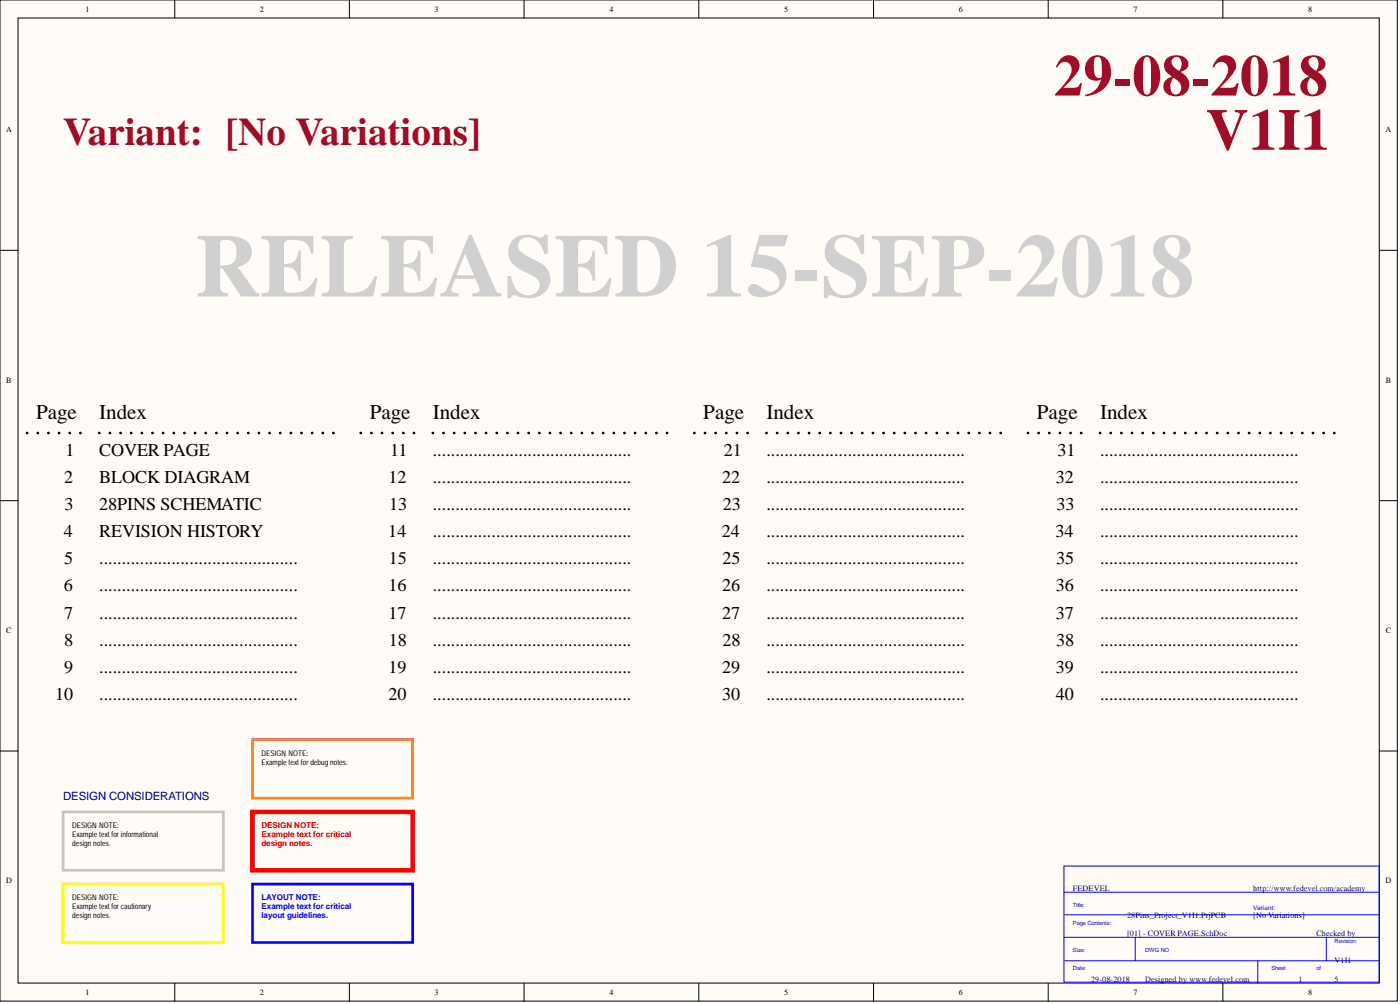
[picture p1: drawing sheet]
<svg xmlns="http://www.w3.org/2000/svg" width="393mm" height="282mm" viewBox="0 0 393 282" stroke-linecap="round" stroke-linejoin="round" font-family="sans-serif">
<defs><g id="words">
<text font-size="25.2" fill="#d0d0d0" x="54.9" y="83.2">RELEASED 15-SEP-2018</text>
<g font-size="16.5" fill="#9e0e29">
<text x="296.1" y="26.8">29-08-2018</text>
<text x="338.9" y="42">V1I1</text>
</g>
<text font-size="11" fill="#9e0e29" x="17.7" y="40.7">Variant: [No Variations]</text>
<g font-size="5.9">
<text x="10.1" y="117.8">Page</text>
<text x="27.9" y="117.8">Index</text>
<text x="103.9" y="117.8">Page</text>
<text x="121.6" y="117.8">Index</text>
<text x="197.6" y="117.8">Page</text>
<text x="215.3" y="117.8">Index</text>
<text x="291.3" y="117.8">Page</text>
<text x="309.1" y="117.8">Index</text>
</g>
<g font-size="5.1">
<text x="18.4" y="128.1">1</text>
<text x="27.9" y="128.1">COVER PAGE</text>
<text x="109.6" y="128.1">11</text>
<text x="121.6" y="128.1">............................................</text>
<text x="203.3" y="128.1">21</text>
<text x="215.3" y="128.1">............................................</text>
<text x="297.1" y="128.1">31</text>
<text x="309.1" y="128.1">............................................</text>
<text x="18" y="135.7">2</text>
<text x="27.9" y="135.7">BLOCK DIAGRAM</text>
<text x="109.2" y="135.7">12</text>
<text x="121.6" y="135.7">............................................</text>
<text x="202.9" y="135.7">22</text>
<text x="215.3" y="135.7">............................................</text>
<text x="296.7" y="135.7">32</text>
<text x="309.1" y="135.7">............................................</text>
<text x="18.2" y="143.3">3</text>
<text x="27.9" y="143.3">28PINS SCHEMATIC</text>
<text x="109.4" y="143.3">13</text>
<text x="121.6" y="143.3">............................................</text>
<text x="203.1" y="143.3">23</text>
<text x="215.3" y="143.3">............................................</text>
<text x="296.8" y="143.3">33</text>
<text x="309.1" y="143.3">............................................</text>
<text x="17.9" y="150.9">4</text>
<text x="27.9" y="150.9">REVISION HISTORY</text>
<text x="109.1" y="150.9">14</text>
<text x="121.6" y="150.9">............................................</text>
<text x="202.8" y="150.9">24</text>
<text x="215.3" y="150.9">............................................</text>
<text x="296.6" y="150.9">34</text>
<text x="309.1" y="150.9">............................................</text>
<text x="18.1" y="158.5">5</text>
<text x="27.9" y="158.5">............................................</text>
<text x="109.3" y="158.5">15</text>
<text x="121.6" y="158.5">............................................</text>
<text x="203" y="158.5">25</text>
<text x="215.3" y="158.5">............................................</text>
<text x="296.7" y="158.5">35</text>
<text x="309.1" y="158.5">............................................</text>
<text x="17.9" y="166.1">6</text>
<text x="27.9" y="166.1">............................................</text>
<text x="109.2" y="166.1">16</text>
<text x="121.6" y="166.1">............................................</text>
<text x="202.9" y="166.1">26</text>
<text x="215.3" y="166.1">............................................</text>
<text x="296.7" y="166.1">36</text>
<text x="309.1" y="166.1">............................................</text>
<text x="18" y="173.7">7</text>
<text x="27.9" y="173.7">............................................</text>
<text x="109.2" y="173.7">17</text>
<text x="121.6" y="173.7">............................................</text>
<text x="202.9" y="173.7">27</text>
<text x="215.3" y="173.7">............................................</text>
<text x="296.7" y="173.7">37</text>
<text x="309.1" y="173.7">............................................</text>
<text x="18.1" y="181.3">8</text>
<text x="27.9" y="181.3">............................................</text>
<text x="109.3" y="181.3">18</text>
<text x="121.6" y="181.3">............................................</text>
<text x="203" y="181.3">28</text>
<text x="215.3" y="181.3">............................................</text>
<text x="296.7" y="181.3">38</text>
<text x="309.1" y="181.3">............................................</text>
<text x="18" y="188.9">9</text>
<text x="27.9" y="188.9">............................................</text>
<text x="109.2" y="188.9">19</text>
<text x="121.6" y="188.9">............................................</text>
<text x="202.9" y="188.9">29</text>
<text x="215.3" y="188.9">............................................</text>
<text x="296.7" y="188.9">39</text>
<text x="309.1" y="188.9">............................................</text>
<text x="15.5" y="196.5">10</text>
<text x="27.9" y="196.5">............................................</text>
<text x="109.2" y="196.5">20</text>
<text x="121.6" y="196.5">............................................</text>
<text x="202.9" y="196.5">30</text>
<text x="215.3" y="196.5">............................................</text>
<text x="296.7" y="196.5">40</text>
<text x="309.1" y="196.5">............................................</text>
</g>
<text font-size="3.2" fill="#000080" x="17.7" y="224.7">DESIGN CONSIDERATIONS</text>
<g font-size="2.3">
<text x="24" y="3.3">1</text>
<text x="73" y="3.3">2</text>
<text x="122.1" y="3.3">3</text>
<text x="171.3" y="3.3">4</text>
<text x="220.3" y="3.3">5</text>
<text x="269.4" y="3.3">6</text>
<text x="318.4" y="3.3">7</text>
<text x="367.6" y="3.3">8</text>
<text x="1.7" y="37.1">A</text>
<text x="389.3" y="37.1">A</text>
<text x="1.8" y="107.5">B</text>
<text x="389.4" y="107.5">B</text>
<text x="1.8" y="177.7">C</text>
<text x="389.4" y="177.7">C</text>
<text x="1.7" y="248">D</text>
<text x="389.3" y="248">D</text>
<text x="24" y="279.4">1</text>
<text x="73" y="279.4">2</text>
<text x="122.1" y="279.4">3</text>
<text x="171.3" y="279.4">4</text>
<text x="220.3" y="279.4">5</text>
<text x="269.4" y="279.4">6</text>
<text x="318.4" y="279.4">7</text>
<text x="367.6" y="279.4">8</text>
</g>
<g font-size="2.3" fill="#f00">
<text x="73.5" y="232.5">DESIGN NOTE:</text>
<text x="73.5" y="235">Example text for critical</text>
<text x="73.5" y="237.6">design notes.</text>
</g>
<g font-size="2.3" fill="#000080">
<text x="301.5" y="250.2">FEDEVEL</text>
<text x="352.1" y="250.2">http://www.fedevel.com/academy</text>
<text x="316.7" y="257.8">28Pins_Project_V1I1.PrjPCB</text>
<text x="352.1" y="257.8">[No Variations]</text>
<text x="316.7" y="262.9">[01] - COVER PAGE.SchDoc</text>
<text x="369.9" y="262.9">Checked by</text>
<text x="306.5" y="275.6">29-08-2018</text>
<text x="321.7" y="275.6">Designed by www.fedevel.com</text>
<text x="364.8" y="275.6">1</text>
<text x="374.9" y="270.5">V1I1</text>
<text x="374.9" y="275.6">5</text>
</g>
<g font-size="2.3" fill="#00f">
<text x="73.5" y="252.8">LAYOUT NOTE:</text>
<text x="73.5" y="255.3">Example text for critical</text>
<text x="73.5" y="257.8">layout guidelines.</text>
</g>
<g font-size="2.2">
<text x="73.5" y="212.2">DESIGN NOTE:</text>
<text x="73.5" y="214.8">Example text for debug notes.</text>
<text x="20.3" y="232.5">DESIGN NOTE:</text>
<text x="20.3" y="235">Example text for informational</text>
<text x="20.3" y="237.6">design notes.</text>
<text x="20.3" y="252.8">DESIGN NOTE:</text>
<text x="20.3" y="255.3">Example text for cautionary</text>
<text x="20.3" y="257.8">design notes.</text>
</g>
<text font-size="1.8" fill="#00f" x="352.1" y="255.4">Variant:</text>
<g font-size="1.6" fill="#00f">
<text x="301.5" y="254.7">Title:</text>
<text x="301.5" y="259.8">Page Contents:</text>
<text x="301.5" y="267.4">Size:</text>
<text x="321.7" y="267.4">DWG NO</text>
<text x="374.9" y="264.8">Revision:</text>
<text x="301.5" y="272.4">Date:</text>
<text x="357.2" y="272.4">Sheet</text>
<text x="369.9" y="272.4">of</text>
</g>
</g></defs>
<g fill="#fffcf8" stroke="#000" stroke-width=".28">
<path d="M0 0h392.6v281.1h-392.6z"/>
<path d="M5.1 5.1h382.4v270.9h-382.4z"/>
</g>
<g fill="none" stroke="#000" stroke-width=".28">
<path d="M49.1 0v5.1M98.2 0v5.1M147.2 0v5.1M196.3 0v5.1M245.4 0v5.1M294.5 0v5.1M343.6 0v5.1M0 70.3h5.1M387.6 70.3h5.1M0 140.6h5.1M387.6 140.6h5.1M0 210.8h5.1"/>
<path d="M387.6 210.8h5.1M49.1 276.1v5M98.2 276.1v5M147.2 276.1v5M196.3 276.1v5M245.4 276.1v5M294.5 276.1v5M343.6 276.1v5"/>
</g>
<path d="M298.9 243.1h88.6v32.6h-88.6zM298.9 250.5h88.7M299.2 256.8h88.4M298.9 263.2h88.7M299.2 269.7h88.4M318.9 263.2v6.5M353.4 269.7v6.4M372.7 263.2v6.5" fill="none" stroke="#00f" stroke-width=".28"/>
<path d="M7.6 121.6h15.2M27.9 121.6h65.8M101.3 121.6h15.2M121.6 121.6h65.9M195.1 121.6h15.2M215.3 121.6h65.9M288.8 121.6h15.2M309.1 121.6h65.8" fill="none" stroke="#000" stroke-width=".76" stroke-dasharray="0 2.9"/>
<path d="M17.7 227.9h45.1v16.4h-45.1z" fill="none" stroke="#c6c3c6" stroke-width=".76"/>
<path d="M17.7 248.2h45.1v16.4h-45.1z" fill="none" stroke="#ff0" stroke-width=".76"/>
<path d="M70.9 227.9h45.1v16.4h-45.1z" fill="none" stroke="#f00" stroke-width="1.3"/>
<path d="M70.9 248.2h45.1v16.4h-45.1z" fill="none" stroke="#00f" stroke-width=".76"/>
<path d="M70.9 207.7h45.1v16.4h-45.1z" fill="none" stroke="#fd8300" stroke-width=".76"/>
<use href="#words"/>
</svg>
